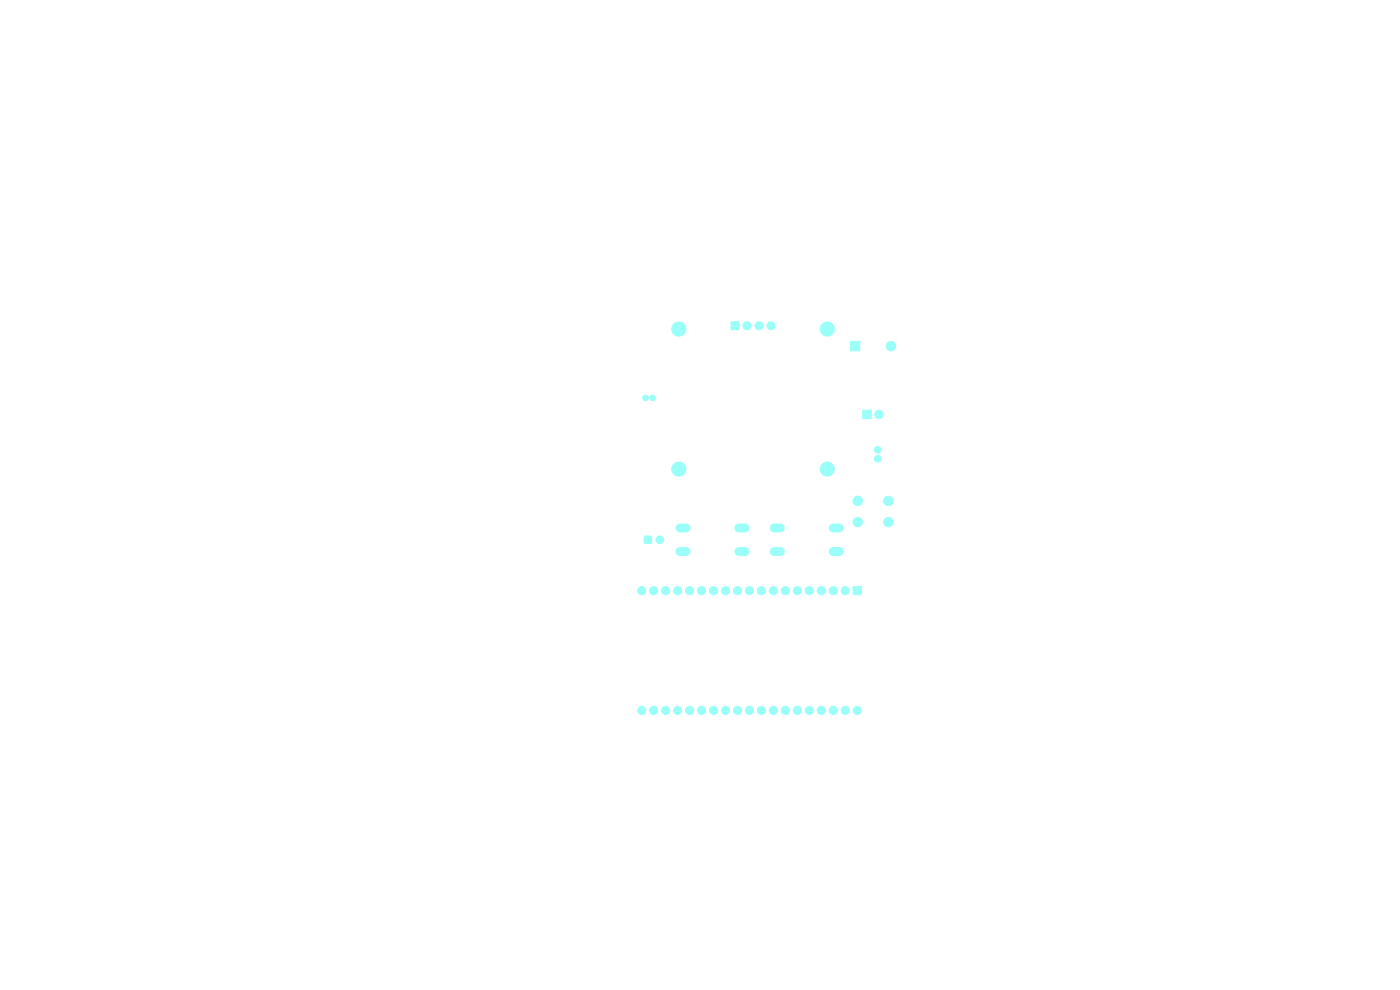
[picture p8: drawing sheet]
<svg xmlns="http://www.w3.org/2000/svg" width="297mm" height="210mm" viewBox="0 0 297 210" stroke-linecap="round" stroke-linejoin="round" font-family="sans-serif">
<path d="M144.2 112h1.3M144.2 117h1.3M156.7 112h1.3M156.7 117h1.3M164.2 112h1.3M164.2 117h1.3M176.7 112h1.3M176.7 117h1.3" fill="none" stroke="#9afff8" stroke-width="1.9"/>
<g fill="#9afff8" stroke="#9afff8" stroke-width=".21">
<path d="M183 87h1.8v1.8h-1.8z"/>
<path d="M181 124.5h1.7v1.6h-1.7z"/>
<path d="M155.1 68.3h1.7v1.6h-1.7z"/>
<path d="M180.4 72.4h2v2h-2z"/>
<path d="M136.7 113.8h1.5v1.4h-1.5z"/>
<circle cx="186.5" cy="87.9" r=".9"/>
<circle cx="179.3" cy="125.3" r=".87"/>
<circle cx="176.8" cy="125.3" r=".87"/>
<circle cx="174.2" cy="125.3" r=".87"/>
<circle cx="171.7" cy="125.3" r=".87"/>
<circle cx="169.1" cy="125.3" r=".87"/>
<circle cx="166.6" cy="125.3" r=".87"/>
<circle cx="164.1" cy="125.3" r=".87"/>
<circle cx="161.5" cy="125.3" r=".87"/>
<circle cx="159" cy="125.3" r=".87"/>
<circle cx="156.4" cy="125.3" r=".87"/>
<circle cx="153.9" cy="125.3" r=".87"/>
<circle cx="151.4" cy="125.3" r=".87"/>
<circle cx="148.8" cy="125.3" r=".87"/>
<circle cx="146.3" cy="125.3" r=".87"/>
<circle cx="143.7" cy="125.3" r=".87"/>
<circle cx="141.2" cy="125.3" r=".87"/>
<circle cx="138.7" cy="125.3" r=".87"/>
<circle cx="136.1" cy="125.3" r=".87"/>
<circle cx="136.1" cy="150.7" r=".87"/>
<circle cx="138.7" cy="150.7" r=".87"/>
<circle cx="141.2" cy="150.7" r=".87"/>
<circle cx="143.7" cy="150.7" r=".87"/>
<circle cx="146.3" cy="150.7" r=".87"/>
<circle cx="148.8" cy="150.7" r=".87"/>
<circle cx="151.4" cy="150.7" r=".87"/>
<circle cx="153.9" cy="150.7" r=".87"/>
<circle cx="156.4" cy="150.7" r=".87"/>
<circle cx="159" cy="150.7" r=".87"/>
<circle cx="161.5" cy="150.7" r=".87"/>
<circle cx="164.1" cy="150.7" r=".87"/>
<circle cx="166.6" cy="150.7" r=".87"/>
<circle cx="169.1" cy="150.7" r=".87"/>
<circle cx="171.7" cy="150.7" r=".87"/>
<circle cx="174.2" cy="150.7" r=".87"/>
<circle cx="176.8" cy="150.7" r=".87"/>
<circle cx="179.3" cy="150.7" r=".87"/>
<circle cx="181.8" cy="150.7" r=".87"/>
<circle cx="144" cy="69.8" r="1.5"/>
<circle cx="144" cy="99.5" r="1.5"/>
<circle cx="175.5" cy="69.8" r="1.5"/>
<circle cx="175.5" cy="99.5" r="1.5"/>
<circle cx="158.5" cy="69.1" r=".86"/>
<circle cx="161" cy="69.1" r=".86"/>
<circle cx="163.6" cy="69.1" r=".86"/>
<circle cx="136.9" cy="84.4" r=".6"/>
<circle cx="138.5" cy="84.4" r=".6"/>
<circle cx="186.2" cy="97.3" r=".7"/>
<circle cx="186.2" cy="95.4" r=".7"/>
<circle cx="189" cy="73.4" r="1"/>
<circle cx="182" cy="106.2" r="1"/>
<circle cx="188.4" cy="106.2" r="1"/>
<circle cx="182" cy="110.7" r="1"/>
<circle cx="188.4" cy="110.7" r="1"/>
<circle cx="140" cy="114.5" r=".8"/>
</g>
</svg>
